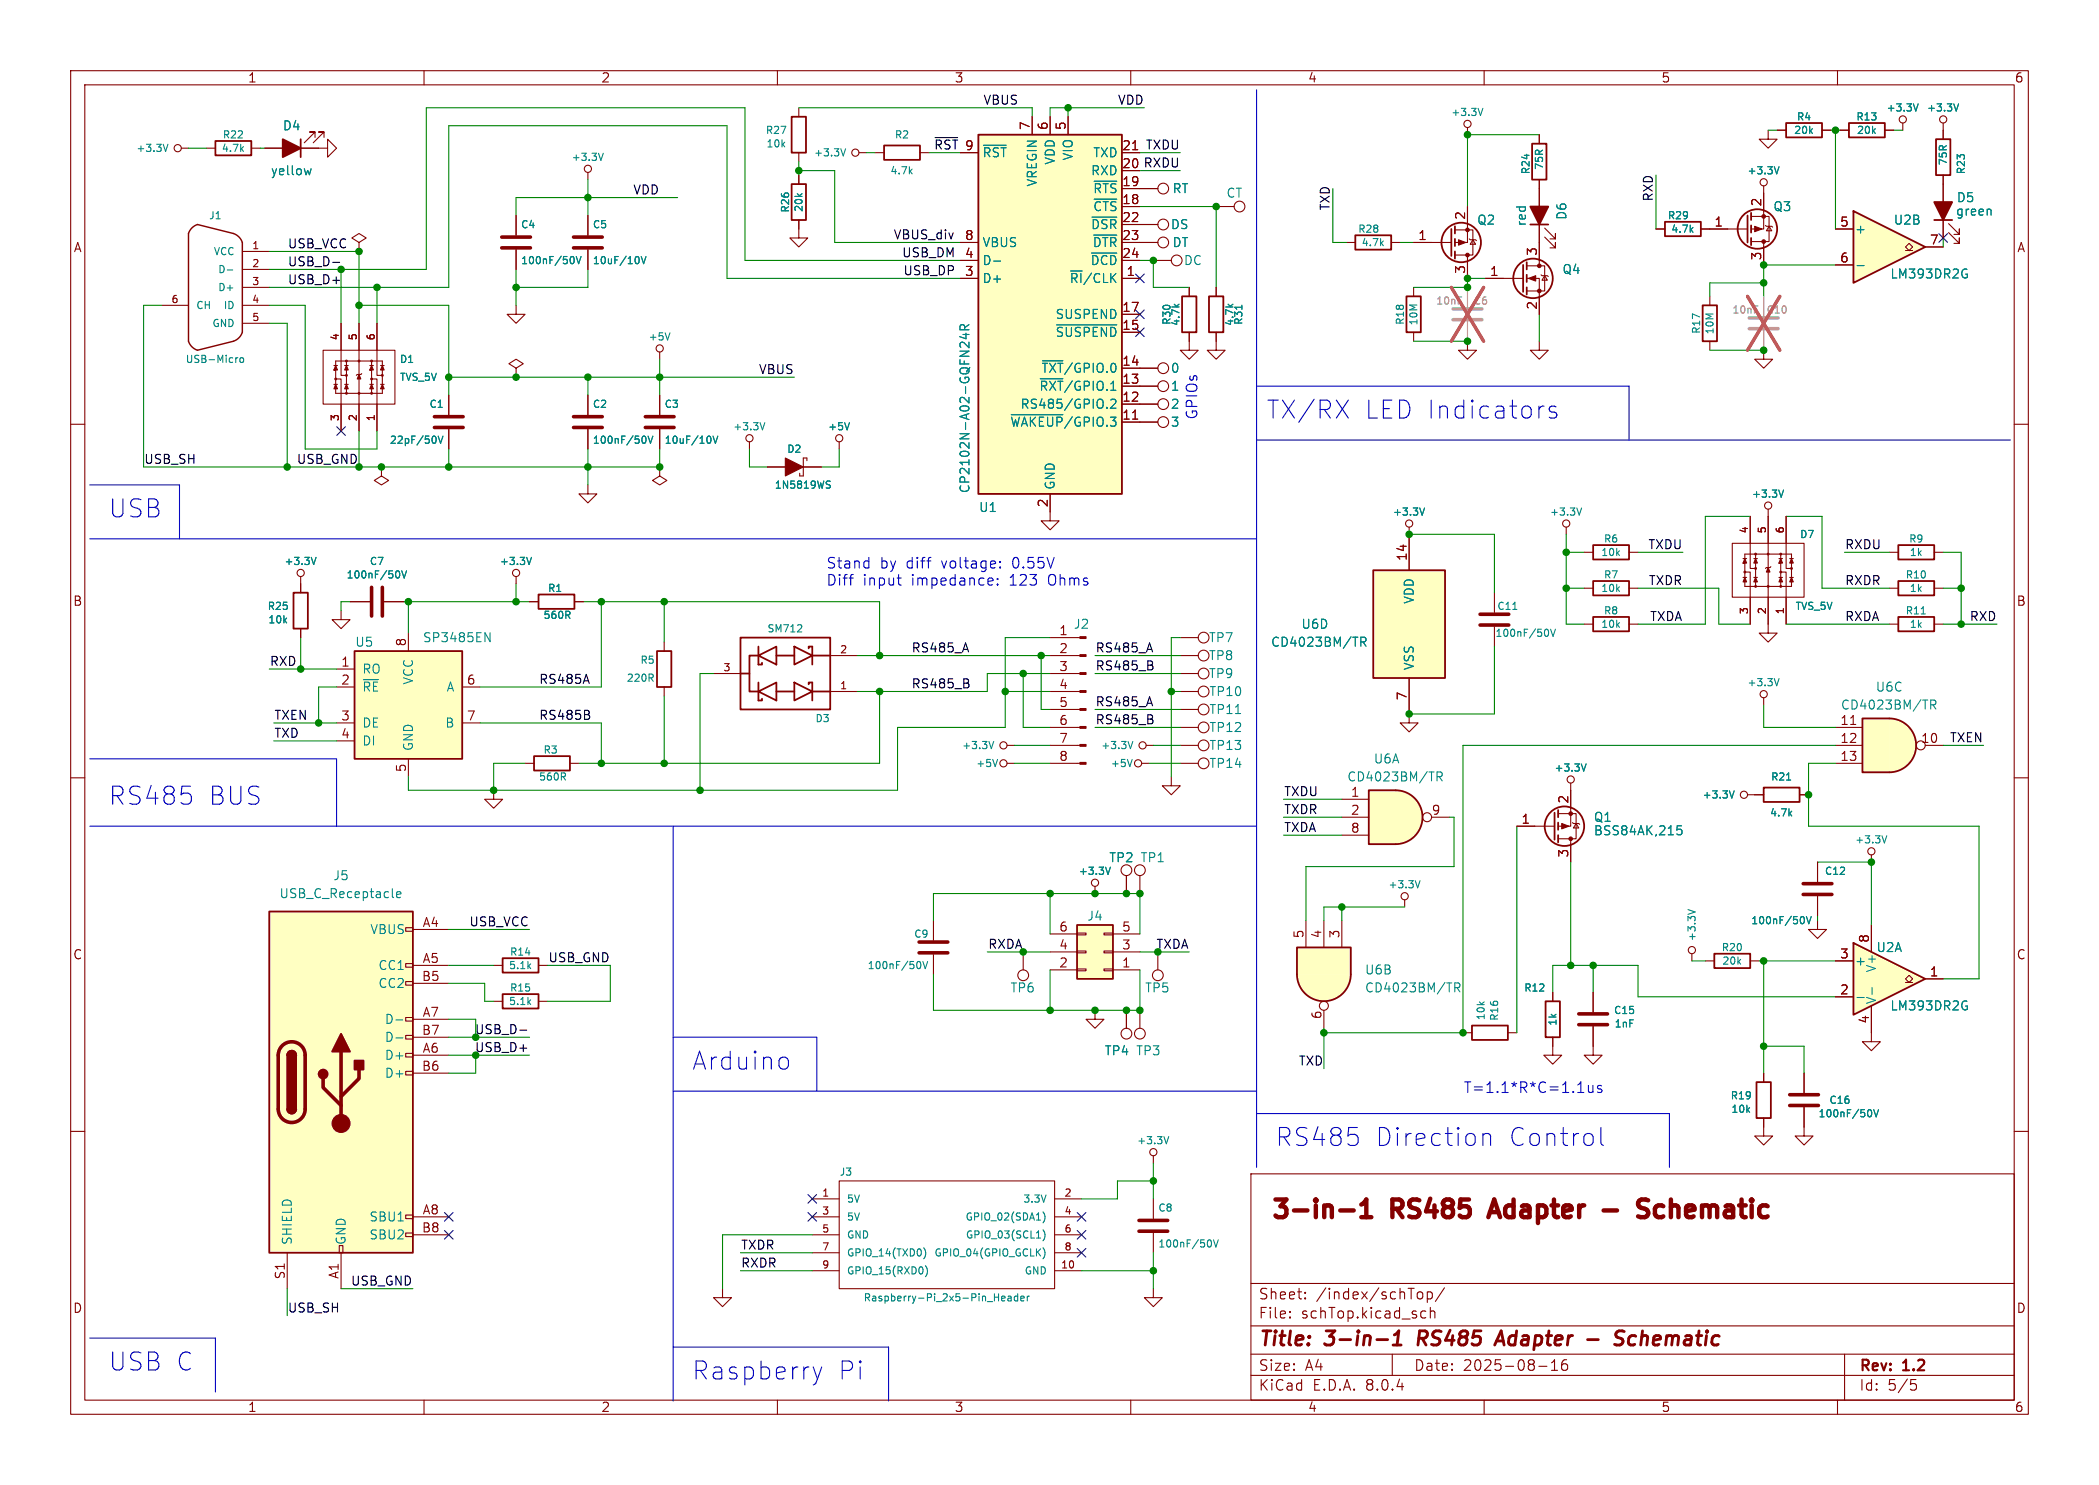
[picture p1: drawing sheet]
<svg xmlns="http://www.w3.org/2000/svg" width="297mm" height="210mm" viewBox="0 0 297 210" stroke-linecap="round" stroke-linejoin="round" font-family="sans-serif">
<defs><g id="words">
<g font-size="3.5" fill="#0000c2">
<text x="179.1" y="59.4">TX/RX</text>
<text x="192.9" y="59.4">LED Indicators</text>
<text x="15.2" y="73.4">USB</text>
<text x="15.2" y="114.1">RS485</text>
<text x="29.3" y="114.1">BUS</text>
<text x="97.8" y="151.5">Arduino</text>
<text x="180.3" y="162.3">RS485</text>
<text x="194.4" y="162.3">Direction</text>
<text x="213.3" y="162.3">Control</text>
<text x="15.2" y="194.1">USB C</text>
<text x="97.8" y="195.3">Raspberry</text>
<text x="118.4" y="195.3">Pi</text>
</g>
<g font-size="3.5" fill="#840000">
<text x="179.7" y="172.5">3-in-1</text>
<text x="197.4" y="172.5">RS485</text>
<text x="212.7" y="172.5">Adapter</text>
<text x="236.4" y="172.5">Schematic</text>
</g>
<g font-size="2.8" fill="#840000">
<text x="178" y="190.9">Title:</text>
<text x="187.7" y="190.9">3-in-1</text>
<text x="201.5" y="190.9">RS485</text>
<text x="213.5" y="190.9">Adapter</text>
<text x="231.8" y="190.9">Schematic</text>
</g>
<g font-size="2.1" fill="#0000c2">
<text x="169.5" y="59.4" transform="rotate(-90 169.5 59.4)">GPIOs</text>
<text x="116.8" y="80.5">Stand</text>
<text x="116.8" y="82.9">Diff</text>
<text x="122.1" y="82.9">input</text>
<text x="124.5" y="80.5">by</text>
<text x="128.3" y="80.5">diff</text>
<text x="129" y="82.9">impedance:</text>
<text x="133.4" y="80.5">voltage:</text>
<text x="143" y="82.9">123</text>
<text x="143.5" y="80.5">0.55V</text>
<text x="148.6" y="82.9">Ohms</text>
<text x="207" y="154.7">T=1.1*R*C=1.1us</text>
</g>
<g font-size="2.1" fill="#840000">
<text x="178" y="184">Sheet:</text>
<text x="186.2" y="184">/index/schTop/</text>
<text x="178" y="186.7">File:</text>
<text x="184.1" y="186.7">schTop.kicad_sch</text>
<text x="178" y="196.9">KiCad</text>
<text x="178" y="194.1">Size:</text>
<text x="184.7" y="194.1">A4</text>
<text x="185.7" y="196.9">E.D.A.</text>
<text x="193.3" y="196.9">8.0.4</text>
<text x="200" y="194.1">Date:</text>
<text x="207" y="194.1">2025-08-16</text>
<text x="263" y="194.3">Rev:</text>
<text x="263" y="196.9">Id:</text>
<text x="267.1" y="196.9">5/5</text>
<text x="269.4" y="194.3">1.2</text>
</g>
<g font-size="1.8" fill="#840000">
<text x="35" y="11.9">1</text>
<text x="85" y="11.9">2</text>
<text x="135" y="11.9">3</text>
<text x="185" y="11.9">4</text>
<text x="235" y="11.9">5</text>
<text x="285" y="11.9">6</text>
<text x="136.5" y="21.3">9</text>
<text x="145.8" y="18.5" transform="rotate(-90 145.8 18.5)">7</text>
<text x="148.3" y="18.5" transform="rotate(-90 148.3 18.5)">6</text>
<text x="150.9" y="18.5" transform="rotate(-90 150.9 18.5)">5</text>
<text x="158.7" y="23.9">20 RXDU</text>
<text x="158.7" y="21.3">21</text>
<text x="158.7" y="23.9">20</text>
<text x="158.7" y="29">18</text>
<text x="158.7" y="26.4">19</text>
<text x="249.3" y="29.3" transform="rotate(-90 249.3 29.3)">2</text>
<text x="10.3" y="35.9">A</text>
<text x="136.5" y="34">8</text>
<text x="158.7" y="31.5">22</text>
<text x="158.7" y="34">23</text>
<text x="200.6" y="34">1</text>
<text x="207.4" y="31.2" transform="rotate(-90 207.4 31.2)">2</text>
<text x="242.5" y="32.1">1</text>
<text x="260.3" y="32.1">5</text>
<text x="273" y="34.7">7</text>
<text x="285.3" y="35.9">A</text>
<text x="136.5" y="39.1">3</text>
<text x="136.5" y="36.6">4</text>
<text x="158.7" y="36.6">24</text>
<text x="159.3" y="39.1">1</text>
<text x="207.4" y="38.8" transform="rotate(-90 207.4 38.8)">3</text>
<text x="210.7" y="39.1">1</text>
<text x="217.6" y="36.3" transform="rotate(-90 217.6 36.3)">3</text>
<text x="249.3" y="36.9" transform="rotate(-90 249.3 36.9)">3</text>
<text x="260.3" y="37.2">6</text>
<text x="158.7" y="46.7">15</text>
<text x="158.7" y="44.2">17</text>
<text x="217.6" y="43.9" transform="rotate(-90 217.6 43.9)">2</text>
<text x="158.7" y="51.8">14</text>
<text x="158.7" y="59.4">11</text>
<text x="158.7" y="56.9">12</text>
<text x="158.7" y="54.4">13</text>
<text x="148.3" y="71.8" transform="rotate(-90 148.3 71.8)">2</text>
<text x="199.1" y="79.4" transform="rotate(-90 199.1 79.4)">14</text>
<text x="10.3" y="85.9">B</text>
<text x="149.8" y="89.9">1</text>
<text x="285.3" y="85.9">B</text>
<text x="48.2" y="94.4">1</text>
<text x="57.5" y="91.5" transform="rotate(-90 57.5 91.5)">8</text>
<text x="149.8" y="92.5">2</text>
<text x="149.8" y="95">3</text>
<text x="48.2" y="96.9">2</text>
<text x="48.2" y="102">3</text>
<text x="66" y="96.9">6</text>
<text x="66" y="102">7</text>
<text x="149.8" y="97.5">4</text>
<text x="149.8" y="100.1">5</text>
<text x="199.1" y="99.1" transform="rotate(-90 199.1 99.1)">7</text>
<text x="48.2" y="104.5">4</text>
<text x="149.8" y="102.6">6</text>
<text x="149.8" y="105.2">7</text>
<text x="149.8" y="107.7">8</text>
<text x="260.3" y="102.6">11</text>
<text x="260.3" y="105.2">12</text>
<text x="260.3" y="107.7">13</text>
<text x="271.7" y="105.2">10</text>
<text x="57.5" y="109.3" transform="rotate(-90 57.5 109.3)">5</text>
<text x="191.1" y="112.8">1</text>
<text x="222" y="113.7" transform="rotate(-90 222 113.7)">2</text>
<text x="191.1" y="115.3">2</text>
<text x="191.1" y="117.9">8</text>
<text x="202.5" y="115.3">9</text>
<text x="215.2" y="116.6">1</text>
<text x="222" y="121.4" transform="rotate(-90 222 121.4)">3</text>
<text x="59.7" y="131.2">A4</text>
<text x="149.8" y="131.8">6</text>
<text x="158.7" y="131.8">5</text>
<text x="10.3" y="135.9">C</text>
<text x="59.7" y="136.3">A5</text>
<text x="149.8" y="136.9">2</text>
<text x="149.8" y="134.4">4</text>
<text x="158.7" y="136.9">1</text>
<text x="158.7" y="134.4">3</text>
<text x="184.5" y="132.8" transform="rotate(-90 184.5 132.8)">5</text>
<text x="187.1" y="132.8" transform="rotate(-90 187.1 132.8)">4</text>
<text x="189.6" y="132.8" transform="rotate(-90 189.6 132.8)">3</text>
<text x="260.3" y="135.6">3</text>
<text x="264.5" y="133.4" transform="rotate(-90 264.5 133.4)">8</text>
<text x="285.3" y="135.9">C</text>
<text x="59.6" y="138.8">B5</text>
<text x="59.7" y="143.9">A7</text>
<text x="260.3" y="140.7">2</text>
<text x="273" y="138.2">1</text>
<text x="59.6" y="146.4">B7</text>
<text x="59.7" y="149">A6</text>
<text x="187.1" y="144.2" transform="rotate(-90 187.1 144.2)">6</text>
<text x="264.5" y="144.9" transform="rotate(-90 264.5 144.9)">4</text>
<text x="59.6" y="151.5">B6</text>
<text x="59.7" y="171.8">A8</text>
<text x="59.6" y="174.4">B8</text>
<text x="10.3" y="185.9">D</text>
<text x="40.4" y="181" transform="rotate(-90 40.4 181)">S1</text>
<text x="48" y="181" transform="rotate(-90 48 181)">A1</text>
<text x="285.3" y="185.9">D</text>
<text x="35" y="199.9">1</text>
<text x="85" y="199.9">2</text>
<text x="135" y="199.9">3</text>
<text x="185" y="199.9">4</text>
<text x="235" y="199.9">5</text>
<text x="285" y="199.9">6</text>
</g>
<g font-size="1.8">
<text x="139.1" y="14.9">VBUS</text>
<text x="158.1" y="14.9">VDD</text>
<text x="132.1" y="21.2">~{RST}</text>
<text x="162" y="21.2">TXDU</text>
<text x="89.5" y="27.6">VDD</text>
<text x="188.2" y="29.8" transform="rotate(-90 188.2 29.8)">TXD</text>
<text x="234" y="28.6" transform="rotate(-90 234 28.6)">RXD</text>
<text x="40.6" y="35.2">USB_VCC</text>
<text x="126.4" y="33.9">VBUS_div</text>
<text x="40.6" y="37.8">USB_D-</text>
<text x="40.6" y="40.3">USB_D+</text>
<text x="127.6" y="36.5">USB_DM</text>
<text x="127.7" y="39">USB_DP</text>
<text x="107.3" y="53">VBUS</text>
<text x="20.3" y="65.7">USB_SH</text>
<text x="41.9" y="65.7">USB_GND</text>
<text x="233.1" y="77.8">TXDU</text>
<text x="261" y="77.8">RXDU</text>
<text x="233.2" y="82.8">TXDR</text>
<text x="261" y="82.8">RXDR</text>
<text x="233.4" y="87.9">TXDA</text>
<text x="261" y="87.9">RXDA</text>
<text x="278.6" y="87.9">RXD</text>
<text x="38.1" y="94.3">RXD</text>
<text x="128.9" y="92.4">RS485_A</text>
<text x="154.9" y="92.4">RS485_A</text>
<text x="154.9" y="94.9">RS485_B</text>
<text x="38.7" y="101.9">TXEN</text>
<text x="76.2" y="96.8">RS485A</text>
<text x="76.2" y="101.9">RS485B</text>
<text x="128.9" y="97.4">RS485_B</text>
<text x="154.9" y="100">RS485_A</text>
<text x="38.7" y="104.4">TXD</text>
<text x="154.9" y="102.5">RS485_B</text>
<text x="275.8" y="105.1">TXEN</text>
<text x="181.6" y="112.7">TXDU</text>
<text x="181.6" y="115.2">TXDR</text>
<text x="181.6" y="117.8">TXDA</text>
<text x="66.3" y="131.1">USB_VCC</text>
<text x="77.5" y="136.2">USB_GND</text>
<text x="139.7" y="134.3">RXDA</text>
<text x="163.5" y="134.3">TXDA</text>
<text x="183.7" y="150.8">TXD</text>
<text x="104.8" y="179.4">RXDR</text>
<text x="104.8" y="176.8">TXDR</text>
<text x="40.6" y="185.7">USB_SH</text>
<text x="49.6" y="181.9">USB_GND</text>
</g>
<g font-size="1.8" fill="#008484">
<text x="39.9" y="18.6">D4</text>
<text x="138.9" y="22.5">~{RST}</text>
<text x="149.5" y="23.4" transform="rotate(-90 149.5 23.4)">VDD</text>
<text x="152" y="22.8" transform="rotate(-90 152 22.8)">VIO</text>
<text x="154.6" y="22.5">TXD</text>
<text x="38.2" y="25">yellow</text>
<text x="146.9" y="26.5" transform="rotate(-90 146.9 26.5)">VREGIN</text>
<text x="154.3" y="25">RXD</text>
<text x="154.6" y="27.5">~{RTS}</text>
<text x="165.8" y="27.5">RT</text>
<text x="173.4" y="28.2">CT</text>
<text x="276.8" y="28.8">D5</text>
<text x="138.9" y="35.2">VBUS</text>
<text x="154.3" y="32.6">~{DSR}</text>
<text x="154.5" y="35.2">~{DTR}</text>
<text x="154.6" y="30.1">~{CTS}</text>
<text x="165.6" y="32.6">DS</text>
<text x="165.8" y="35.2">DT</text>
<text x="208.9" y="32">Q2</text>
<text x="216.1" y="32.1" transform="rotate(-90 216.1 32.1)">red</text>
<text x="221.8" y="31.2" transform="rotate(-90 221.8 31.2)">D6</text>
<text x="250.8" y="30.1">Q3</text>
<text x="262.4" y="33.2">+</text>
<text x="267.9" y="32">U2B</text>
<text x="276.7" y="30.7">green</text>
<text x="138.9" y="40.2">D+</text>
<text x="138.9" y="37.7">D-</text>
<text x="151.3" y="40.2">~{RI}/CLK</text>
<text x="154.2" y="37.7">~{DCD}</text>
<text x="167.4" y="37.7">DC</text>
<text x="221" y="39">Q4</text>
<text x="267.4" y="39.6">LM393DR2G</text>
<text x="149.3" y="47.9">~{SUSPEND}</text>
<text x="149.3" y="45.3">SUSPEND</text>
<text x="147.3" y="52.9">~{TXT}/GPIO.0</text>
<text x="165.6" y="52.9">0</text>
<text x="144.3" y="58">RS485/GPIO.2</text>
<text x="147" y="55.5">~{RXT}/GPIO.1</text>
<text x="165.6" y="55.5">1</text>
<text x="165.6" y="58">2</text>
<text x="142.9" y="60.6">~{WAKEUP}/GPIO.3</text>
<text x="165.6" y="60.6">3</text>
<text x="137.4" y="69.8" transform="rotate(-90 137.4 69.8)">CP2102N-A02-GQFN24R</text>
<text x="149.5" y="69.3" transform="rotate(-90 149.5 69.3)">GND</text>
<text x="138.4" y="72.6">U1</text>
<text x="151.8" y="89.1">J2</text>
<text x="184" y="89.1">U6D</text>
<text x="200.3" y="85.5" transform="rotate(-90 200.3 85.5)">VDD</text>
<text x="50.2" y="91.7">U5</text>
<text x="51.2" y="95.5">RO</text>
<text x="59.8" y="91">SP3485EN</text>
<text x="171" y="93.6">TP8</text>
<text x="171" y="91">TP7</text>
<text x="179.8" y="91.7">CD4023BM/TR</text>
<text x="200.3" y="94.9" transform="rotate(-90 200.3 94.9)">VSS</text>
<text x="51.2" y="98">~{RE}</text>
<text x="58.6" y="96.9" transform="rotate(-90 58.6 96.9)">VCC</text>
<text x="63.1" y="98">A</text>
<text x="171" y="96.1">TP9</text>
<text x="171" y="98.7">TP10</text>
<text x="171" y="101.2">TP11</text>
<text x="260.4" y="100.6">CD4023BM/TR</text>
<text x="265.3" y="98">U6C</text>
<text x="51.2" y="103.1">DE</text>
<text x="51.2" y="105.6">DI</text>
<text x="58.6" y="106.3" transform="rotate(-90 58.6 106.3)">GND</text>
<text x="62.9" y="103.1">B</text>
<text x="171" y="106.3">TP13</text>
<text x="171" y="103.7">TP12</text>
<text x="171" y="108.8">TP14</text>
<text x="190.5" y="110.7">CD4023BM/TR</text>
<text x="194.3" y="108.2">U6A</text>
<text x="225.4" y="118.3">BSS84AK,215</text>
<text x="225.4" y="116.4">Q1</text>
<text x="47.1" y="124.7">J5</text>
<text x="156.9" y="122.1">TP2 TP1</text>
<text x="156.9" y="122.1">TP2</text>
<text x="39.4" y="127.2">USB_C_Receptacle</text>
<text x="153.7" y="130.4">J4</text>
<text x="52.3" y="132.3">VBUS</text>
<text x="53.5" y="137.4">CC1</text>
<text x="262.4" y="136.8">+</text>
<text x="265.4" y="134.8">U2A</text>
<text x="265.7" y="137.6" transform="rotate(-90 265.7 137.6)">V+</text>
<text x="53.5" y="139.9">CC2</text>
<text x="142.9" y="140.6">TP6</text>
<text x="161.9" y="140.6">TP5</text>
<text x="193" y="140.6">CD4023BM/TR</text>
<text x="193" y="138">U6B</text>
<text x="265.7" y="142.1" transform="rotate(-90 265.7 142.1)">V-</text>
<text x="267.4" y="143.1">LM393DR2G</text>
<text x="54.4" y="145">D-</text>
<text x="54.4" y="147.5">D-</text>
<text x="156.2" y="149.5">TP4 TP3</text>
<text x="156.2" y="149.5">TP4</text>
<text x="54.4" y="150.1">D+</text>
<text x="54.4" y="152.6">D+</text>
<text x="52.2" y="172.9">SBU1</text>
<text x="41.5" y="176.1" transform="rotate(-90 41.5 176.1)">SHIELD</text>
<text x="49.1" y="176.1" transform="rotate(-90 49.1 176.1)">GND</text>
<text x="52.2" y="175.5">SBU2</text>
</g>
<g font-size="1.8" fill="#008400">
<text x="67.1" y="148.9">USB_D+</text>
<text x="67.1" y="146.3">USB_D-</text>
</g>
<g font-size="1.4" fill="#008484">
<text x="205.2" y="16.6">+3.3V</text>
<text x="254.2" y="17.2">R4</text>
<text x="262.6" y="17.2">R13</text>
<text x="266.8" y="16">+3.3V</text>
<text x="272.6" y="16">+3.3V</text>
<text x="19.2" y="21.7">+3.3V</text>
<text x="31.3" y="21.7">4.7k</text>
<text x="31.4" y="19.8">R22</text>
<text x="80.8" y="23">+3.3V</text>
<text x="108.3" y="19.2">R27</text>
<text x="108.3" y="21.1">10k</text>
<text x="115.1" y="22.3">+3.3V</text>
<text x="126.5" y="19.8">R2</text>
<text x="253.8" y="19.2">20k</text>
<text x="262.7" y="19.2">20k</text>
<text x="275.7" y="23.5" transform="rotate(-90 275.7 23.5)">75R</text>
<text x="125.9" y="24.9">4.7k</text>
<text x="216.6" y="24.8" transform="rotate(-90 216.6 24.8)">R24</text>
<text x="218.5" y="24.1" transform="rotate(-90 218.5 24.1)">75R</text>
<text x="247.2" y="24.9">+3.3V</text>
<text x="278.2" y="24.8" transform="rotate(-90 278.2 24.8)">R23</text>
<text x="29.5" y="31.2">J1</text>
<text x="73.6" y="32.5">C4</text>
<text x="83.8" y="32.5">C5</text>
<text x="111.9" y="30.2" transform="rotate(-90 111.9 30.2)">R26</text>
<text x="113.8" y="30.1" transform="rotate(-90 113.8 30.1)">20k</text>
<text x="192.1" y="33.1">R28</text>
<text x="192.6" y="35">4.7k</text>
<text x="235.9" y="31.2">R29</text>
<text x="236.4" y="33.1">4.7k</text>
<text x="30.1" y="36.3">VCC</text>
<text x="30.7" y="38.8">D-</text>
<text x="30.7" y="41.4">D+</text>
<text x="73.6" y="37.6">100nF/50V</text>
<text x="83.8" y="37.6">10uF/10V</text>
<text x="27.7" y="43.9">CH</text>
<text x="29.9" y="46.5">GND</text>
<text x="31.5" y="43.9">ID</text>
<text x="165.8" y="46.1" transform="rotate(-90 165.8 46.1)">R30</text>
<text x="167.1" y="46.2" transform="rotate(-90 167.1 46.2)">4.7k</text>
<text x="174.7" y="46.2" transform="rotate(-90 174.7 46.2)">4.7k</text>
<text x="176" y="46.1" transform="rotate(-90 176 46.1)">R31</text>
<text x="198.9" y="46.1" transform="rotate(-90 198.9 46.1)">R18</text>
<text x="200.8" y="46.1" transform="rotate(-90 200.8 46.1)">10M</text>
<text x="240.8" y="47.3" transform="rotate(-90 240.8 47.3)">R17</text>
<text x="242.7" y="47.4" transform="rotate(-90 242.7 47.4)">10M</text>
<text x="26.2" y="51.5">USB-Micro</text>
<text x="56.5" y="51.5">D1</text>
<text x="91.7" y="48.4">+5V</text>
<text x="56.5" y="54.1">TVS_5V</text>
<text x="60.7" y="57.9">C1</text>
<text x="83.8" y="57.9">C2</text>
<text x="93.9" y="57.9">C3</text>
<text x="55.1" y="63">22pF/50V</text>
<text x="83.8" y="63">100nF/50V</text>
<text x="93.9" y="63">10uF/10V</text>
<text x="103.6" y="61.1">+3.3V</text>
<text x="111.3" y="64.2">D2</text>
<text x="117.1" y="61.1">+5V</text>
<text x="109.5" y="69.3">1N5819WS</text>
<text x="247.8" y="70.6">+3.3V</text>
<text x="197" y="73.1">+3.3V</text>
<text x="219.2" y="73.1">+3.3V</text>
<text x="226.8" y="76.9">R6</text>
<text x="254.6" y="76.3">D7</text>
<text x="270" y="76.9">R9</text>
<text x="40.1" y="80.1">+3.3V</text>
<text x="48.9" y="82">100nF/50V</text>
<text x="52.2" y="80.1">C7</text>
<text x="70.6" y="80.1">+3.3V</text>
<text x="77.4" y="83.9">R1</text>
<text x="226.5" y="83.9">10k</text>
<text x="226.5" y="78.8">10k</text>
<text x="226.8" y="82">R7</text>
<text x="269.5" y="82">R10</text>
<text x="270.1" y="78.8">1k</text>
<text x="270.1" y="83.9">1k</text>
<text x="37.8" y="86.5">R25</text>
<text x="37.9" y="88.4">10k</text>
<text x="76.8" y="87.7">560R</text>
<text x="108.5" y="89.6">SM712</text>
<text x="211.8" y="86.5">C11</text>
<text x="226.5" y="89">10k</text>
<text x="226.8" y="87.1">R8</text>
<text x="254" y="86.5">TVS_5V</text>
<text x="269.5" y="87.1">R11</text>
<text x="270.1" y="89">1k</text>
<text x="90.5" y="94.1">R5</text>
<text x="211.5" y="90.3">100nF/50V</text>
<text x="88.6" y="96.6">220R</text>
<text x="247.2" y="97.3">+3.3V</text>
<text x="76.8" y="106.8">R3</text>
<text x="115.3" y="102.3">D3</text>
<text x="136" y="106.1">+3.3V</text>
<text x="155.7" y="106.1">+3.3V</text>
<text x="76.2" y="110.6">560R</text>
<text x="138" y="108.7">+5V</text>
<text x="157.1" y="108.7">+5V</text>
<text x="219.8" y="109.3">+3.3V</text>
<text x="240.8" y="113.1">+3.3V</text>
<text x="250.5" y="110.6">R21</text>
<text x="250.3" y="115.7">4.7k</text>
<text x="262.4" y="119.5">+3.3V</text>
<text x="152.5" y="123.9">+3.3V</text>
<text x="196.4" y="125.8">+3.3V</text>
<text x="258.1" y="123.9">C12</text>
<text x="247.7" y="130.9">100nF/50V</text>
<text x="71.9" y="137.3">5.1k</text>
<text x="72.1" y="135.4">R14</text>
<text x="122.7" y="137.3">100nF/50V</text>
<text x="129.2" y="132.8">C9</text>
<text x="240.1" y="133.2" transform="rotate(-90 240.1 133.2)">+3.3V</text>
<text x="243.5" y="134.7">R20</text>
<text x="243.6" y="136.6">20k</text>
<text x="71.9" y="142.3">5.1k</text>
<text x="72.1" y="140.4">R15</text>
<text x="215.6" y="140.4">R12</text>
<text x="228.3" y="143.6">C15</text>
<text x="210.3" y="144.4" transform="rotate(-90 210.3 144.4)">10k</text>
<text x="212.2" y="144.5" transform="rotate(-90 212.2 144.5)">R16</text>
<text x="220.4" y="145.2" transform="rotate(-90 220.4 145.2)">1k</text>
<text x="228.4" y="145.5">1nF</text>
<text x="244.8" y="155.7">R19</text>
<text x="244.9" y="157.6">10k</text>
<text x="257.2" y="158.2">100nF/50V</text>
<text x="258.7" y="156.3">C16</text>
<text x="118.7" y="166.5">J3</text>
<text x="160.8" y="162">+3.3V</text>
<text x="119.8" y="170.3">5V</text>
<text x="119.8" y="172.8">5V</text>
<text x="136.5" y="172.8">GPIO_02(SDA1)</text>
<text x="144.7" y="170.3">3.3V</text>
<text x="163.8" y="171.6">C8</text>
<text x="119.8" y="175.4">GND</text>
<text x="119.8" y="177.9">GPIO_14(TXD0)</text>
<text x="132.1" y="177.9">GPIO_04(GPIO_GCLK)</text>
<text x="136.5" y="175.4">GPIO_03(SCL1)</text>
<text x="163.8" y="176.6">100nF/50V</text>
<text x="119.8" y="180.4">GPIO_15(RXD0)</text>
<text x="122.1" y="184.3">Raspberry-Pi_2x5-Pin_Header</text>
<text x="144.9" y="180.4">GND</text>
</g>
<g font-size="1.4" fill="#840000">
<text x="35.6" y="35.3">1</text>
<text x="35.6" y="37.8">2</text>
<text x="35.6" y="40.4">3</text>
<text x="24.2" y="42.9">6</text>
<text x="35.6" y="42.9">4</text>
<text x="35.6" y="45.5">5</text>
<text x="48" y="48.2" transform="rotate(-90 48 48.2)">4</text>
<text x="50.5" y="48.2" transform="rotate(-90 50.5 48.2)">5</text>
<text x="53.1" y="48.2" transform="rotate(-90 53.1 48.2)">6</text>
<text x="48" y="59.7" transform="rotate(-90 48 59.7)">3</text>
<text x="50.5" y="59.7" transform="rotate(-90 50.5 59.7)">2</text>
<text x="53.1" y="59.7" transform="rotate(-90 53.1 59.7)">1</text>
<text x="247.4" y="75.5" transform="rotate(-90 247.4 75.5)">4</text>
<text x="249.9" y="75.5" transform="rotate(-90 249.9 75.5)">5</text>
<text x="252.5" y="75.5" transform="rotate(-90 252.5 75.5)">6</text>
<text x="247.4" y="87" transform="rotate(-90 247.4 87)">3</text>
<text x="249.9" y="87" transform="rotate(-90 249.9 87)">2</text>
<text x="252.5" y="87" transform="rotate(-90 252.5 87)">1</text>
<text x="102.3" y="95">3</text>
<text x="118.8" y="92.5">2</text>
<text x="118.8" y="97.5">1</text>
<text x="116.2" y="169.3">1</text>
<text x="116.2" y="171.8">3</text>
<text x="150.5" y="169.3">2</text>
<text x="150.5" y="171.8">4</text>
<text x="116.2" y="174.4">5</text>
<text x="116.2" y="176.9">7</text>
<text x="116.2" y="179.5">9</text>
<text x="150" y="179.5">10</text>
<text x="150.5" y="174.4">6</text>
<text x="150.5" y="176.9">8</text>
</g>
<g font-size="1.4" fill="#a1a1a1">
<text x="203.1" y="43.3">10nF</text>
<text x="208.4" y="43.3">C6</text>
<text x="245" y="44.6">10nF</text>
<text x="249.9" y="44.6">C10</text>
</g>
</g></defs>
<g fill="none" stroke="#840000" stroke-width=".15">
<path d="M10 10h277v190h-277zM12 12h273v186h-273zM60 10v2M110 10v2M160 10v2M210 10v2M260 10v2M10 60h2M285 60h2M245.1 76.8h10.2v7.7h-10.2zM246.6 79h.5M246.9 79.6h-.3h.3v2.1"/>
<path d="M246.9 79.1v-.7h6.6v.7M247.6 73v7.4h.8M248.2 79h.5M248.4 78.4v.7M248.4 79.6v2.1M250.2 73v15.3M251.7 79h.5M252 79.6h-.3h.3v2.1M252 78.4v.7M252.7 73v7.4h.8M253.2 79h.5M253.5 79.6v2.1"/>
<path d="M246.6 81.7h.5M246.9 80.9h.7v7.4M246.9 82.2v.7h6.6v-.7M248.2 81.7h.5M248.4 82.2v.7M250.6 80.1l-.2 .2h-.5l-.1 .1M251.7 81.7h.5M252 80.9h.7v7.4M252 82.2v.7M253.2 81.7h.5M10 110h2M69.8 111.8v1.2h1.3l-1.3 1.3-1.2-1.3h1.2"/>
<path d="M74.3 108h1.3M80.6 108h1.3M142.5 105.4h1M142.5 108h1M285 110h2M69.8 136.5h1.3M76.2 136.5h1.3M10 160h2M69.8 141.6h1.3M76.2 141.6h1.3M285 160h2M177 166h108v32h-108z"/>
<path d="M60 198v2M110 198v2M160 198v2M177 194.5h108M177 191.5h108M177 187.5h108M177 181.5h108M182.5 186.3h.1l-.1 .1M182.5 186.3v.1M182.5 185.5v.1M182.5 185.5h.1l-.1 .1M184.7 183.6v.1"/>
<path d="M184.7 183.6h-.1l.1 .1M184.7 182.8v.1M184.7 182.8h-.1l.1 .1M197 191.5v3M200.5 183a.41 .41 0 0 1 .4-.3 .41 .41 0 0 1 .4 .3v.4a.41 .41 0 0 1-.4 .3 .41 .41 0 0 1-.4-.3M201.3 185.4l.4 .1M201.7 186.3l-.4 .1M202 182.8l.4-.1 .3 .3v.4l-.2 .2-.1 .1-.4-.1M202 182.7v1.5M202.4 185.5a.37 .37 0 0 1 .6 .1v.8M202.4 184.9v1.5M204.4 182.1l-1.3 2"/>
<path d="M210 198v2M217.7 193.2h1.2M219.5 193.8h.9M219.5 192.7l.5-.4v1.5M221.2 192.4a1.17 1.17 0 0 0-.1 1.3l.1 .1 .5-.1 .1-.2v-.3l-.3-.3h-.3l-.2 .3M260 198v2M261 191.5v6.5M270.4 195.1h.7M270.5 195.7h.4l.3 .3v.3l-.2 .2-.5 .1"/>
<circle cx="248.4" cy="78.4" r=".13"/>
<circle cx="250.2" cy="78.4" r=".13"/>
<circle cx="252" cy="78.4" r=".13"/>
<circle cx="246.9" cy="80.9" r=".13"/>
<circle cx="248.4" cy="82.9" r=".13"/>
<circle cx="248.4" cy="80.4" r=".13"/>
<circle cx="250.2" cy="82.9" r=".13"/>
<circle cx="252" cy="80.9" r=".13"/>
<circle cx="252" cy="82.9" r=".13"/>
<circle cx="253.5" cy="80.4" r=".13"/>
<circle cx="142" cy="105.4" r=".51"/>
<circle cx="142" cy="108" r=".51"/>
</g>
<path d="M194.8 189.4h1.5M197.1 190.2h1.2M197.3 188.8l.6-.6-.2 2M200.9 188.2l-.3 2M211.5 190.2l.9-2 .4 2M211.8 189.6h.9M224.6 189.4h1.6M229.8 188.3a.85 .85 0 0 0-1 .1 .45 .45 0 0 0 .2 .8l.3 .1a.49 .49 0 0 1 .4 .5 .49 .49 0 0 1-.5 .4l-.7-.1M231.3 188.9a.66 .66 0 0 0-.8 .4l-.1 .5 .1 .2 .2 .2h.4" fill="none" stroke="#840000" stroke-width=".4"/>
<g fill="#840000" stroke="#840000" stroke-width=".15">
<path d="M246.9 81.7l.2 .6h-.5z"/>
<path d="M248.4 81.7l.3 .6h-.5z"/>
<path d="M252 81.7l.2 .6h-.5z"/>
<path d="M253.5 81.7l.2 .6h-.5z"/>
<path d="M250.2 80.3l.2 .6h-.5z"/>
<path d="M246.9 79l.2 .6h-.5z"/>
<path d="M248.4 79l.3 .6h-.5z"/>
<path d="M252 79l.2 .6h-.5z"/>
<path d="M253.5 79l.2 .6h-.5z"/>
</g>
<path d="M75.6 106.9h5v2.1h-5zM71.1 135.5h5.1v2h-5.1zM71.1 140.6h5.1v2h-5.1z" fill="none" stroke="#840000" stroke-width=".25"/>
<path d="M79.7 109.8l.3 .5M80 109.4v.3M139.9 104.9l.4 1 .3-1M141.2 107.4l-.4 1M74.8 136.6l.3 .4M75.1 136.3l-.4 .4M74.8 141.7l.3 .4M75.1 141.4l-.4 .4" fill="none" stroke="#008484" stroke-width=".15"/>
<path d="M38.1 128.9h20.3v48.3h-20.3z" fill="#ffffc2"/>
<g fill="none" stroke="#840000" stroke-width=".15">
<path d="M83.2 68.6v1.3h-1.3l1.3 1.2 1.3-1.2h-1.3M42.5 81.5v1.1M48.3 86.4v1.2h1.2l-1.2 1.3-1.3-1.3h1.3M49.5 85.1h2.8M54.4 85.1h2.7M73 81.5v1.1M74.9 85.1h1.3M81.3 85.1h1.2M94 90.8v1.3M94 97.2v1.2M101 95.3h3.8M117.5 97.8h3.8"/>
<path d="M117.5 92.7h3.8M161.5 108h1.1M162.2 105.4h1M57.4 138.8h1v.5h-1zM57.4 136.3h1v.5h-1zM57.4 131.2h1v.5h-1zM58.4 131.4h5.1M58.4 136.5h5.1M58.4 139.1h5.1M132.1 130.2v2.8M132.1 135v2.8M57.4 151.5h1v.5h-1z"/>
<path d="M57.4 149h1v.5h-1zM57.4 146.4h1v.5h-1zM57.4 143.9h1v.5h-1zM58.4 149.2h5.1M58.4 144.1h5.1M58.4 151.8h5.1M58.4 146.7h5.1M154.9 142.9v1.2h1.3l-1.3 1.3-1.2-1.3h1.2M159.4 142.9v2.5M40.6 177.2v5M48 176.1h.5v1.1h-.5zM48.3 177.2v5"/>
<path d="M57.4 174.4h1v.5h-1zM57.4 171.8h1v.5h-1zM58.4 172.1h5.1M58.4 174.6h5.1M114.9 172.1h3.8M114.9 174.6h3.8M114.9 169.5h3.8M114.9 179.7h3.8M114.9 177.2h3.8M118.7 167h30.5v15.2h-30.5zM149.2 172.1h3.8M149.2 174.6h3.8"/>
<path d="M149.2 169.5h3.8M149.2 179.7h3.8M149.2 177.2h3.8M102.2 182.2v1.3h-1.2l1.2 1.3 1.3-1.3h-1.3M163.2 182.2v1.3h-1.3l1.3 1.3 1.3-1.3h-1.3"/>
<circle cx="42.5" cy="81" r=".51"/>
<circle cx="73" cy="81" r=".51"/>
<circle cx="161" cy="108" r=".51"/>
<circle cx="161.7" cy="105.4" r=".51"/>
<circle cx="159.4" cy="146.2" r=".76"/>
</g>
<g fill="none" stroke="#840000" stroke-width=".25">
<path d="M76.2 84.1h5.1v2h-5.1zM93 92.1h2v5.1h-2zM104.8 90.2h12.7v10.1h-12.7zM104.8 95.3h1.2M107.3 91.4v2.6h.5v-.3M107.3 96.5v2.6h.5v-.3M107.3 92.7h-1.3v5.1h1.3M107.3 92.7l2.6-1.3v2.6zM107.3 97.8l2.6-1.3v2.6zM109.9 92.7h2.5M109.9 97.8h2.5M112.4 91.4l2.5 1.3-2.5 1.3z"/>
<path d="M112.4 96.5l2.5 1.3-2.5 1.3zM114.4 91.7v-.3h.5v2.6M114.4 96.8v-.3h.5v2.6M114.9 92.7h2.6M114.9 97.8h2.6M38.1 128.9h20.3v48.3h-20.3zM40.6 156.8a.64 .64 0 0 0 .7 .7 .64 .64 0 0 0 .6-.7M40.6 149.2a.64 .64 0 0 1 .7-.6 .64 .64 0 0 1 .6 .6"/>
</g>
<path d="M52.6 83.1v4M54.1 83.1v4M130 134.7h4.1M130 133.2h4.1M39.9 147.9a1.9 1.9 0 0 1 2.1-.4 1.9 1.9 0 0 1 1.2 1.7v7.6a1.91 1.91 0 0 1-1.9 1.9 1.91 1.91 0 0 1-1.9-1.9v-7.6a1.9 1.9 0 0 1 .5-1.3zM45.7 152.5v1.3l2.6 2.5M48.3 148.7v10.2M50.8 151.3v1.2l-2.5 2.6" fill="none" stroke="#840000" stroke-width=".51"/>
<g fill="#840000" stroke="#840000" stroke-width=".25">
<path d="M40.6 156.8h1.3a.64 .64 0 0 1-.6 .7 .64 .64 0 0 1-.7-.7z"/>
<path d="M40.6 149.2h1.3v7.6h-1.3z"/>
<path d="M40.8 148.8a.64 .64 0 0 1 .7-.2 .64 .64 0 0 1 .4 .6h-1.3z"/>
<path d="M48.3 146.2l1.2 2.5h-2.5z"/>
<path d="M50.2 150h1.2v1.3h-1.2z"/>
<circle cx="45.7" cy="151.9" r=".63"/>
</g>
<circle cx="48.3" cy="158.9" r="1.27" fill="#840000" stroke="#840000" stroke-width=".15"/>
<g fill="none" stroke="#008484" stroke-width=".15">
<path d="M44 78.8l.4 1 .3-1M74.5 78.8l.4 1 .3-1M56.3 80.7a.64 .64 0 0 1 0 1M56.8 80.7l.4 1 .3-1M80.3 87l.3 .5M80.6 86.5v.4M92.1 95.9l.3 .4M92.4 95.4v.4M113.4 88.4v.1v.3l-.6 .6h.6M159.6 104.9l.4 1 .3-1M160.2 107.4l-.3 1M56.1 126.5l.6-.1v-.2l-.4-.1-.2 .2 .1 .6h.5"/>
<path d="M130 136a.64 .64 0 0 1 0 1M130.6 136l.3 1 .4-1M56 144.2h1M56 146.8h1M130.7 176.5a1.16 1.16 0 0 1 0 1.5M130.9 179a1.16 1.16 0 0 1 0 1.6M147.6 171.4a1.16 1.16 0 0 1 0 1.5M147.6 173.9a1.16 1.16 0 0 1 0 1.6M147.6 176.5a1.16 1.16 0 0 1 0 1.5M141.8 183.9h.4M141.8 183.3h.3l.1 .2-.5 .1M142.6 183.3h.4l.1 .7"/>
<path d="M143.1 183.5l-.4 .1-.1 .1 .1 .3 .4-.1M144 183.3h-.3l-.2 .2 .1 .4h.4M144 183v1M144.4 183.6l.5-.1v-.2h-.3l-.2 .1 .1 .5h.4M145.4 183.3v.7M145.6 183.3l-.2 .2"/>
</g>
<path d="M50.2 92.1h15.2v15.2h-15.2z" fill="#ffffc2"/>
<g fill="none" stroke="#840000" stroke-width=".25">
<path d="M41.5 83.8h2.1v5.1h-2.1zM50.2 92.1h15.2v15.2h-15.2zM220 114.9v3.8M220.5 114.6v1M220.5 116.3v1M220.5 118.1v1"/>
<circle cx="221.4" cy="116.8" r="2.79"/>
</g>
<g fill="none" stroke="#840000" stroke-width=".15">
<path d="M42.5 82.6v1.2M42.5 88.9v1.3M47.6 94.6h2.6M47.6 97.2h2.6M57.8 89.5v2.6M65.4 97.2h2.5M148.6 97.8h4.2M148.6 95.3h4.2M148.6 92.7h4.2M148.6 90.2h4.2M47.6 102.2h2.6M47.6 104.8h2.6"/>
<path d="M57.8 107.3v2.6M65.4 102.2h2.5M148.6 108h4.2M148.6 105.4h4.2M148.6 102.9h4.2M148.6 100.3h4.2M214.6 116.8h5.4M220.5 115.1h2.5v3.5h-2.5M222.2 111.8v5h-1.7M222.2 118.6v3.3M222.5 116.3l.1 .2h.8l.1 .1M223 116.5l.4 .6h-.8z"/>
<path d="M198.8 127.3v1"/>
<circle cx="198.8" cy="126.7" r=".51"/>
</g>
<path d="M68.6 89.5l.7 1.2v-1.2M237.9 116.8h-.6v.6l.1-.1h.5l.1 .2-.1 .4-.1 .2h-.4l-.1-.2M200.3 124.5l.3 1.1 .3-1.1" fill="none" stroke="#008484" stroke-width=".15"/>
<g fill="#840000" stroke="#840000" stroke-width=".15">
<path d="M152.8 107.8h.9v.3h-.9z"/>
<path d="M152.8 105.3h.9v.2h-.9z"/>
<path d="M152.8 102.7h.9v.3h-.9z"/>
<path d="M152.8 100.2h.9v.3h-.9z"/>
<path d="M152.8 97.7h.9v.2h-.9z"/>
<path d="M152.8 95.1h.9v.3h-.9z"/>
<path d="M152.8 92.6h.9v.2h-.9z"/>
<path d="M152.8 90h.9v.3h-.9z"/>
<path d="M221 116.5l1 .3-1 .4z"/>
<circle cx="222.2" cy="115.1" r=".25"/>
<circle cx="222.2" cy="118.6" r=".25"/>
</g>
<path d="M183.5 137.8h7.6a3.8 3.8 0 0 1-3.8 3.8 3.8 3.8 0 0 1-3.8-3.8z" fill="#ffffc2" stroke="#ffffc2" stroke-width=".14"/>
<path d="M183.5 134h7.6v3.8h-7.6z" fill="#ffffc2"/>
<path d="M268.6 77.1h5.1v2h-5.1zM268.6 87.2h5.1v2.1h-5.1zM268.6 82.2h5.1v2h-5.1zM183.5 134h7.6v3.8a3.8 3.8 0 0 1-3.8 3.8 3.8 3.8 0 0 1-3.8-3.8zM208.3 145h5.1v2.1h-5.1zM218.7 141.6h2v5.1h-2z" fill="none" stroke="#840000" stroke-width=".25"/>
<g fill="none" stroke="#840000" stroke-width=".15">
<path d="M267.3 78.1h1.3M273.7 78.1h1.3M267.3 88.3h1.3M267.3 83.2h1.3M273.7 88.3h1.3M273.7 83.2h1.3M144.8 134.6v2.6M184.8 130.2v3.8M187.3 130.2v3.8M189.9 130.2v3.8M187.3 142.9v2.5M207 146.1h1.3"/>
<path d="M213.4 146.1h1.2M219.7 146.7v2.5h1.3l-1.3 1.3-1.3-1.3h1.3M219.7 140.3v1.3"/>
<circle cx="144.8" cy="137.9" r=".76"/>
<circle cx="187.3" cy="142.2" r=".63"/>
</g>
<path d="M271.8 86.8h.6M205.9 139.7l.6-.1 .1-.2-.1-.3-.2-.1h-.4v1.3M206.2 139.7l.4 .6" fill="none" stroke="#008484" stroke-width=".15"/>
<path d="M267.3 101.6a3.8 3.8 0 0 1 3.8 3.8 3.8 3.8 0 0 1-3.8 3.8z" fill="#ffffc2" stroke="#ffffc2" stroke-width=".14"/>
<path d="M263.5 101.6h3.8v7.6h-3.8z" fill="#ffffc2"/>
<path d="M263.5 101.6h3.8a3.8 3.8 0 0 1 3.8 3.8 3.8 3.8 0 0 1-3.8 3.8h-3.8zM248.5 153h2.1v5.1h-2.1z" fill="none" stroke="#840000" stroke-width=".25"/>
<g fill="none" stroke="#840000" stroke-width=".15">
<path d="M259.7 105.4h3.8M259.7 102.9h3.8M259.7 108h3.8M261.9 102.5h.7M272.4 105.4h2.6M154.9 125.3v1.1M159.4 123.8v2.6M249.6 158.1v2.6h1.2l-1.2 1.2-1.3-1.2h1.3M249.6 151.8v1.2M255.3 151.8v2.8M255.3 156.6v2.8"/>
<circle cx="271.8" cy="105.4" r=".63"/>
<circle cx="154.9" cy="124.8" r=".51"/>
<circle cx="159.4" cy="123.1" r=".76"/>
</g>
<path d="M273.2 99.7l.6-.1 .1-.2v-.3l-.2-.1h-.5v1.3M273.5 99.7l.4 .6M156.4 122.6l.4 1.1 .3-1.1M264.6 156.9a.63 .63 0 0 1 0 1M265.1 156.9l.4 1 .3-1" fill="none" stroke="#008484" stroke-width=".15"/>
<path d="M253.2 156.3h4.1M253.2 154.8h4.1" fill="none" stroke="#840000" stroke-width=".51"/>
<path d="M152.4 130.8h5.1v7.6h-5.1z" fill="#ffffc2"/>
<g fill="none" stroke="#840000" stroke-width=".15">
<path d="M148.6 137.2h3.8M148.6 134.6h3.8M148.6 132.1h3.8M152.4 132h1.3v.2h-1.3zM152.4 134.5h1.3v.2h-1.3zM152.4 137h1.3v.3h-1.3zM156.2 132h1.3v.2h-1.3zM156.2 134.5h1.3v.2h-1.3zM156.2 137h1.3v.3h-1.3zM157.5 137.2h3.8M157.5 134.6h3.8M157.5 132.1h3.8"/>
<path d="M239.4 134.9v1M257.2 130.2v1.2h-1.3l1.3 1.3 1.2-1.3h-1.2M257.2 121.9v2.8M257.2 126.7v2.8M255.3 159.4v1.3h1.2l-1.2 1.2-1.3-1.2h1.3M264.8 146.1v1.2h1.3l-1.3 1.3-1.3-1.3h1.3"/>
<circle cx="239.4" cy="134.4" r=".51"/>
</g>
<path d="M152.4 130.8h5.1v7.6h-5.1z" fill="none" stroke="#840000" stroke-width=".25"/>
<path d="M255.1 126.5h4.1M255.1 125h4.1" fill="none" stroke="#840000" stroke-width=".51"/>
<path d="M238.8 128.6l1.1 .4-1.1 .3M255.1 129.6a.63 .63 0 0 1 0 1M255.6 129.6l.3 1 .4-1" fill="none" stroke="#008484" stroke-width=".15"/>
<path d="M138.4 19.1h20.3v50.8h-20.3z" fill="#ffffc2"/>
<path d="M138.4 19.1h20.3v50.8h-20.3zM242.6 134.9h5v2h-5z" fill="none" stroke="#840000" stroke-width=".25"/>
<g fill="none" stroke="#840000" stroke-width=".15">
<path d="M146 16.5v2.6M148.6 16.5v2.6M151.1 16.5v2.6M135.9 39.4h2.5M135.9 21.6h2.5M135.9 34.3h2.5M135.9 36.8h2.5M158.7 39.4h2.6M158.7 29.2h2.6M158.7 26.7h5.1M158.7 21.6h2.6M158.7 31.8h2.6"/>
<path d="M158.7 34.3h2.6M158.7 36.8h2.6M160.3 21.2h.7M158.7 59.7h2.6M158.7 57.2h2.6M158.7 54.6h5.1M158.7 52.1h5.1M158.7 47h2.6M158.7 44.5h2.6M160.3 59.3h.7M148.6 69.9v3.8h1.3l-1.3 1.2-1.3-1.2h1.3M241.3 135.9h1.3"/>
<path d="M247.6 135.9h1.3M264.8 120.9v1M264.8 130.8v3.8M264.8 142.2v3.9"/>
<circle cx="164.6" cy="26.7" r=".76"/>
<circle cx="164.6" cy="54.6" r=".76"/>
<circle cx="164.6" cy="52.1" r=".76"/>
<circle cx="264.8" cy="120.4" r=".51"/>
</g>
<g fill="none" stroke="#008484" stroke-width=".15">
<path d="M139.2 20.5h3.2M140.6 36.9h1M154.5 35.8h3.5M154.5 30.7h3.5M154.8 33.2h3.2M154.8 28.2h3.2M154.8 25.6h3.2M136.3 47.3h.8M136.5 46.6l-.1-.6-.1-.1-.3 .1-.2 .2v.4h1.3M136.7 47.1v.8l-.9-.3M137.1 48.4v.8l-.7-.7-.2-.1-.2 .1-.2 .1 .1 .5M137.1 45.9l-.6 .4"/>
<path d="M143.1 58.6h7.3M147.2 53.6h3.2M147.5 51h2.9M149.5 45.9h8.5M156.6 57.6v.1M157.2 56.6l.2-.1h.3l.1 .1 .1 .2-.1 .2-.7 .7h.8M266.3 118.2l.3 1 .4-1M264.9 139.7v.9"/>
</g>
<path d="M262.3 133.4l10.1 5-10.1 5.1z" fill="#ffffc2"/>
<path d="M167.3 41.9h2v5.1h-2zM171.1 41.9h2v5.1h-2zM249.6 111.4h5v2h-5zM262.3 133.4l10.1 5-10.1 5.1z" fill="none" stroke="#840000" stroke-width=".25"/>
<g fill="none" stroke="#840000" stroke-width=".15">
<path d="M161.3 31.8h2.5M161.3 34.3h2.5M163.2 36.8h2.5M172.1 29.2h2.5M168.3 47v2.5h1.2l-1.2 1.3-1.3-1.3h1.3M168.3 40.6v1.3M172.1 47v2.5h1.3l-1.3 1.3-1.3-1.3h1.3M172.1 40.6v1.3M167 92.7h2.5M167 95.3h2.5M167 90.2h2.5M167 97.8h2.5"/>
<path d="M165.7 109.9v1.2h1.3l-1.3 1.3-1.2-1.3h1.2M167 108h2.5M167 105.4h2.5M167 100.3h2.5M167 102.9h2.5M222.2 110.7v1.1M247.3 112.4h2.3M254.6 112.4h1.3M259.7 135.9h2.6M269.6 138.9h.5l-.5-.5 .5-.5 .5 .5-.5 .5h.5M272.4 138.4h2.6M225.4 145.2v4h1.3l-1.3 1.3-1.2-1.3h1.2"/>
<path d="M225.4 140.3v2.8M259.7 141h2.6"/>
<circle cx="164.6" cy="31.7" r=".76"/>
<circle cx="164.6" cy="34.3" r=".76"/>
<circle cx="166.5" cy="36.8" r=".76"/>
<circle cx="175.4" cy="29.2" r=".76"/>
<circle cx="170.3" cy="92.7" r=".76"/>
<circle cx="170.3" cy="95.2" r=".76"/>
<circle cx="170.3" cy="97.8" r=".76"/>
<circle cx="170.3" cy="90.2" r=".76"/>
<circle cx="170.3" cy="100.3" r=".76"/>
<circle cx="170.3" cy="105.4" r=".76"/>
<circle cx="170.3" cy="107.9" r=".76"/>
<circle cx="170.3" cy="102.9" r=".76"/>
<circle cx="222.3" cy="110.2" r=".51"/>
<circle cx="246.8" cy="112.4" r=".51"/>
</g>
<g fill="none" stroke="#008484" stroke-width=".15">
<path d="M166.2 43l.3 .4M166.8 43l-.4 .3M173.8 43l.4 .4M174.5 43l-.4 .3M175.7 43.2v.5M174.8 100.9h.7M223.7 108l.4 1 .3-1M244.7 111.8l.3 1.1 .4-1.1M252.8 110.3h.6M253.2 115l.3 .4M253.5 114.7l-.4 .4M262.8 141.1h1"/>
<path d="M278.1 142.3h.3v.4l-.3 .1M278.2 141.5l.1 .1"/>
</g>
<path d="M223.4 144.9h4.1M223.4 143.4h4.1" fill="none" stroke="#840000" stroke-width=".51"/>
<path d="M197.5 111.8a3.8 3.8 0 0 1 3.8 3.8 3.8 3.8 0 0 1-3.8 3.8z" fill="#ffffc2" stroke="#ffffc2" stroke-width=".14"/>
<path d="M193.7 111.8h3.8v7.6h-3.8z" fill="#ffffc2"/>
<g fill="none" stroke="#840000" stroke-width=".25">
<path d="M252.7 17.4h5.1v2h-5.1zM261.6 17.4h5.1v2h-5.1zM273.9 19.7h2.1v5.1h-2.1zM205.4 32.4v3.8M205.9 32v1M205.9 33.8v1M205.9 35.6v1M215.5 37.5v3.8M216 37.1v1M216 38.9v1M216.5 31.8h2.6M216.8 20.3h2v5.1h-2z"/>
<path d="M199 41.9h2v5.1h-2zM216 40.6v1.1M225.4 87.2h5.1v2.1h-5.1zM225.4 82.2h5.1v2h-5.1zM193.7 111.8h3.8a3.8 3.8 0 0 1 3.8 3.8 3.8 3.8 0 0 1-3.8 3.8h-3.8z"/>
<circle cx="206.8" cy="34.3" r="2.79"/>
<circle cx="216.9" cy="39.4" r="2.79"/>
</g>
<g fill="none" stroke="#840000" stroke-width=".15">
<path d="M207.6 18v1.1M217.8 19.1v1.2M251.5 18.4h1.2M257.8 18.4h1.3M260.3 18.4h1.3M266.7 18.4h1.3M269.2 17.4v1M275 17.4v2.3M200 34.3h5.4M205.9 32.5h2.5v3.6h-2.5M207.6 29.2v5.1h-1.7M207.6 36.1v3.3"/>
<path d="M207.9 33.8l.1 .1h.8l.1 .1M208.4 33.9l.4 .6h-.8zM210.2 39.4h5.3M216 39.4h1.8v5.1M216 37.6h2.6v3.5h-2.6M217.8 25.4v12.2M218.1 38.9l.1 .1h.7l.2 .1M218.6 33.5l1.5 1.6v-.8v.8h-.8M218.6 32.3l1.5 1.5v-.8v.8h-.8M218.6 39l.3 .6h-.7zM275 24.8v1.2M200 40.6v1.3"/>
<path d="M200 47v1.3M207.6 48.3v1.2h1.3l-1.3 1.3-1.2-1.3h1.2M217.8 48.3v1.2h1.3l-1.3 1.3-1.3-1.3h1.3M249.6 49.5v1.3h1.2l-1.2 1.3-1.3-1.3h1.3M211.5 83.8v2.8M211.5 88.6v2.8M224.2 88.3h1.2M224.2 83.2h1.2M230.5 88.3h1.3M230.5 83.2h1.3M249.6 98.7v1M250.2 88.3v1.2h1.3l-1.3 1.3-1.3-1.3h1.3"/>
<path d="M189.9 113h3.8M189.9 115.6h3.8M189.9 118.1h3.8M199.4 101v1.2h1.3l-1.3 1.3-1.3-1.3h1.3M202.6 115.6h2.5M161.3 123.8v2.6M163.8 134.6v2.6M161.3 142.9v2.5M163.2 163.4v1.1M163.2 169.5v2.8M163.2 174.4v2.8"/>
<circle cx="207.6" cy="17.5" r=".51"/>
<circle cx="269.2" cy="16.9" r=".51"/>
<circle cx="275" cy="16.9" r=".51"/>
<circle cx="249.6" cy="98.2" r=".51"/>
<circle cx="201.9" cy="115.6" r=".63"/>
<circle cx="161.3" cy="123.1" r=".76"/>
<circle cx="163.8" cy="137.9" r=".76"/>
<circle cx="161.3" cy="146.2" r=".76"/>
<circle cx="163.2" cy="162.9" r=".51"/>
</g>
<path d="M209.1 15.3l.4 1 .3-1M270.7 14.7l.4 1 .3-1M276.5 14.7l.3 1 .3-1M214.1 86.2h.5M218.9 89a.64 .64 0 0 1 0 1M219.4 89l.3 1 .4-1M251.1 96l.3 1 .3-1M203.3 109.8h.6l.2-.2-.1-.3-.2-.1h-.5v1.2M203.6 109.8l.5 .6M164.7 160.7l.3 1.1 .4-1.1M171.2 175.3a.64 .64 0 0 1 0 1.1M171.7 175.3l.3 1.1 .4-1.1" fill="none" stroke="#008484" stroke-width=".15"/>
<path d="M216.5 29.2h2.6l-1.3 2.6z" fill="#840000" stroke="#840000" stroke-width=".25"/>
<path d="M209.4 88.4h4.1M209.4 86.9h4.1M161.2 172.6h4M161.2 174.1h4" fill="none" stroke="#840000" stroke-width=".51"/>
<g fill="#840000" stroke="#840000" stroke-width=".15">
<path d="M206.4 33.9l1 .4-1 .4z"/>
<path d="M216.3 39.4l1-.4v.8z"/>
<circle cx="207.6" cy="32.5" r=".25"/>
<circle cx="207.6" cy="36.1" r=".25"/>
<circle cx="217.8" cy="41.1" r=".25"/>
<circle cx="217.8" cy="37.6" r=".25"/>
</g>
<path d="M205.6 45.2h4.1M205.6 43.7h4.1" fill="none" stroke="#a1a1a1" stroke-width=".51"/>
<path d="M206.3 42h.5M207.6 40.6v2.8M207.6 45.5v2.8" fill="none" stroke="#a1a1a1" stroke-width=".15"/>
<path d="M205.4 40.6l4.5 7.7M209.9 40.6l-4.5 7.7" fill="none" stroke="#e65255" stroke-width=".46"/>
<path d="M262.3 29.8l10.1 5.1-10.1 5.1z" fill="#ffffc2"/>
<path d="M191.8 33.3h5v2h-5zM262.3 29.8l10.1 5.1-10.1 5.1zM273.7 31.1h2.5M225.4 77.1h5.1v2h-5.1z" fill="none" stroke="#840000" stroke-width=".25"/>
<g fill="none" stroke="#840000" stroke-width=".15">
<path d="M190.5 34.3h1.3M196.8 34.3h1.3M259.7 32.4h2.6M259.7 37.5h2.6M269.6 35.4h.5l-.5-.5 .5-.5 .5 .5-.5 .5h.5M272.4 34.9h2.6M275 26v7.7M275.7 32.9l1.5 1.5v-.7v.7h-.7M275.7 31.6l1.5 1.5v-.7v.7h-.7M161.3 57.2h2.5M199.4 74.5v1.1M221.6 74.5v1.1"/>
<path d="M224.2 78.1h1.2M230.5 78.1h1.3M250.2 72v1"/>
<circle cx="164.6" cy="57.1" r=".76"/>
<circle cx="199.4" cy="74" r=".51"/>
<circle cx="221.6" cy="74" r=".51"/>
<circle cx="250.2" cy="71.5" r=".51"/>
</g>
<path d="M195.4 34.4l.3 .4M195.7 34.1l-.3 .4M262.8 37.6h1M278.1 38.8h.3v.4l-.3 .1M278.2 38l.1 .1M281.7 29.6v.8M200.9 71.8l.3 1.1 .4-1.1M223.1 71.8l.4 1.1 .3-1.1M251.7 69.3l.3 1 .4-1" fill="none" stroke="#008484" stroke-width=".15"/>
<path d="M273.7 28.6h2.5l-1.2 2.5z" fill="#840000" stroke="#840000" stroke-width=".25"/>
<path d="M194.3 80.6h10.2v15.3h-10.2z" fill="#ffffc2"/>
<g fill="none" stroke="#840000" stroke-width=".25">
<path d="M30.5 19.9h5.1v2.1h-5.1zM42.5 19.7v2.5M112 16.5h2v5.1h-2zM112 26h2v5.1h-2zM125.1 20.6h5.1v2h-5.1zM235.6 31.4h5.1v2h-5.1zM247.3 30.5v3.8M247.8 30.1v1M247.8 31.9v1M247.8 33.7v1M240.9 43.2h2.1v5.1h-2.1zM194.3 80.6h10.2v15.3h-10.2z"/>
<circle cx="248.7" cy="32.4" r="2.79"/>
</g>
<g fill="none" stroke="#840000" stroke-width=".15">
<path d="M44.6 19.4v-.7h-.8h.8l-1.5 1.5M45.8 19.4v-.7h-.7h.7l-1.5 1.5M113 15.2v1.3M146 16.5v2.6M148.6 16.5v2.6M151.1 16.5v2.6M217.8 19.1v1.2M250.2 18.4v1.3h1.3l-1.3 1.3-1.3-1.3h1.3M251.5 18.4h1.2M257.8 18.4h1.3M260.3 18.4h1.3M266.7 18.4h1.3"/>
<path d="M275 18.4v1.3M25.7 21h1M29.2 21h1.3M34.3 35.6h3.8M34.3 38.1h3.8M35.6 21h1.2M37.5 21h8.9v1.2l1.2-1.2-1.2-1.3v1.3M50.8 34.3l1-.6-1-.7-1 .7 1 .6v1.3M50.8 35.6h.1M73 30.5v2.8M73 35.3v2.8M83.2 24.4v1"/>
<path d="M83.2 30.5v2.8M83.2 35.3v2.8M113 31.1v2.6h1.3l-1.3 1.2-1.2-1.2h1.2M113 21.6v1.3M113 24.8v1.2M121.5 21.6h1.1M123.8 21.6h1.3M130.2 21.6h1.2M135.9 21.6h2.5M135.9 39.4h2.5M135.9 34.3h2.5M135.9 36.8h2.5"/>
<path d="M158.7 21.6h2.6M158.7 39.4h2.6M158.7 29.2h2.6M158.7 26.7h5.1M158.7 31.8h5.1M158.7 34.3h5.1M158.7 36.8h2.6M160.3 21.2h.7M200 34.3h2.6M207.6 29.2v2.6M207.6 36.8v2.6M210.2 39.4h2.5"/>
<path d="M217.8 25.4v3.8M217.8 31.8v5M234.3 32.4h1.3M240.7 32.4h6.6M247.8 30.6h2.5v3.6h-2.5M249.6 26.3v6.1h-1.8M249.6 34.2v3.3M249.8 31.9l.1 .1h.8l.1 .1M250.3 32l.4 .6h-.8zM259.7 32.4h2.6M259.7 37.5h2.6M272.4 34.9h2.6"/>
<path d="M275 24.8v3.8M275 31.1v2.6M22.9 43.2h3.8M34.3 40.6h3.8M34.3 43.2h3.8M34.3 45.7h3.8M45.7 49.5h10.2v7.7h-10.2zM47.2 54.4h.6M47.2 51.7h.6M47.5 53.6h.8v7.4M47.5 52.3h-.3h.3v2.1M47.5 54.9v.7h6.6v-.7"/>
<path d="M47.5 51.8v-.7h6.6v.7M48.3 45.7v7.4h.7M48.8 54.4h.5M48.8 51.7h.5M49 51.1v.7M49 52.3v2.1M49 54.9v.7M50.8 45.7v15.3M51.2 52.8l-.1 .2h-.6l-.1 .1M52.3 54.4h.5M52.3 51.7h.5M52.6 53.6h.7v7.4"/>
<path d="M52.6 52.3h-.3h.3v2.1M52.6 51.1v.7M52.6 54.9v.7M53.3 45.7v7.4h.8M53.8 54.4h.6M53.8 51.7h.6M54.1 52.3v2.1M63.5 55.9v2.8M73 52.1l1-.7-1-.6-1 .6 1 .7v1.2M73 53.3h.1M73 43.2v1.3h-1.2l1.2 1.2 1.3-1.2h-1.3M83.2 55.9v2.8"/>
<path d="M93.3 49.8v1M93.3 55.9v2.8M158.7 59.7h5.1M158.7 57.2h5.1M158.7 54.6h5.1M158.7 52.1h5.1M158.7 47h2.6M158.7 44.5h2.6M160.3 59.3h.7M168.3 40.6v1.3M168.3 47v1.3M172.1 40.6v1.3"/>
<path d="M172.1 47v1.3M217.8 41.9v2.6M241.9 41.9v1.3M241.9 48.3v1.2M54 66v1.3l1 .6-1 .7-1-.7 1-.6M54 66h.1M63.5 60.7v2.8M83.2 60.7v2.8M93.3 66v1.3l1.1 .6-1.1 .7-1-.7 1-.6M93.3 66h.1M93.3 60.7v2.8M106 62.5v1"/>
<path d="M108.6 66h2.5M113.7 66h2.5M114.2 65.2v-.4h-.5v2.5h-.5v-.4M118.7 62.5v1M148.6 69.9v2.5M199.4 75.6v5M247.6 73v3.8M250.2 73v3.8M252.7 73v3.8M42.5 82.6v1.2M42.5 88.9v1.3M49.5 85.1h2.8"/>
<path d="M54.4 85.1h2.7M74.9 85.1h1.3M81.3 85.1h1.2M199.4 95.9v5.1M247.6 84.5v3.8M250.2 84.5v3.8M252.7 84.5v3.8M214.6 116.8h2.6M222.2 111.8v2.5M222.2 119.4v2.5M248.3 112.4h1.3M254.6 112.4h1.3"/>
<path d="M159.4 123.8v2.6M257.2 121.9v2.8M257.2 126.7v2.8M259.7 135.9h2.6M264.8 130.8v3.8M272.4 138.4h2.6M159.4 142.9v2.5M219.7 140.3v1.3M219.7 146.7v1.3M225.4 140.3v2.8M225.4 145.2v2.8M249.6 151.8v1.2"/>
<path d="M249.6 158.1v1.3M255.3 151.8v2.8M255.3 156.6v2.8M259.7 141h2.6M264.8 142.2v3.9"/>
<circle cx="25.1" cy="21" r=".51"/>
<circle cx="83.2" cy="23.9" r=".51"/>
<circle cx="121" cy="21.6" r=".51"/>
<circle cx="249.6" cy="25.8" r=".51"/>
<circle cx="47.5" cy="53.6" r=".13"/>
<circle cx="49" cy="53.1" r=".13"/>
<circle cx="49" cy="55.6" r=".13"/>
<circle cx="49" cy="51.1" r=".13"/>
<circle cx="50.8" cy="55.6" r=".13"/>
<circle cx="50.8" cy="51.1" r=".13"/>
<circle cx="52.6" cy="53.6" r=".13"/>
<circle cx="52.6" cy="51.1" r=".13"/>
<circle cx="52.6" cy="55.6" r=".13"/>
<circle cx="54.1" cy="53.1" r=".13"/>
<circle cx="93.3" cy="49.3" r=".51"/>
<circle cx="164.6" cy="59.7" r=".76"/>
<circle cx="106" cy="62" r=".51"/>
<circle cx="118.7" cy="62" r=".51"/>
</g>
<g fill="none" stroke="#008484" stroke-width=".15">
<path d="M270.7 14.7l.4 1 .3-1M276.5 14.7l.3 1 .3-1M23.1 20.4l.3 1 .4-1M32.2 38.2h.7M34.2 21l.2 .4M34.4 20.7l-.3 .4M44 23.9l-.2 .8-.3-.6M81 36.3a.64 .64 0 0 1 0 1M81.5 36.3l.4 1 .3-1M84.7 21.7l.3 1 .4-1M90.3 36.4l.1 .3-.1 .5M90.7 36.3l.4 1 .3-1"/>
<path d="M119 21l.3 1.1 .4-1.1M128.8 24.2l.3 .4M129.1 23.9l-.4 .4M139.2 20.5h3.2M140.6 36.9h1M154.5 35.8h3.5M154.5 30.7h3.5M154.8 33.2h3.2M154.8 28.2h3.2M154.8 25.6h3.2M239.3 32.5l.3 .3M239.6 32.2l-.4 .4"/>
<path d="M251.1 23.6l.3 1 .3-1M262.8 37.6h1M278.1 38.8h.3v.4l-.3 .1M278.2 38l.1 .1M281.7 29.6v.8M33.6 50.6l-.2 .1M34 50.7l.1-.1 .3 .1 .1 .4-.1 .1-.3 .1-.1-.1zM94.8 47.1l-.3 1M107.5 59.8l.4 1 .3-1M120.2 59.8l-.3 1M136.3 47.3h.8M136.5 46.6l-.1-.6-.1-.1-.3 .1-.2 .2v.4h1.3"/>
<path d="M136.7 47.1v.8l-.9-.3M137.1 48.4v.8l-.7-.7-.2-.1-.2 .1-.2 .1 .1 .5M137.1 45.9l-.6 .4M143.1 58.6h7.3M147.2 53.6h3.2M147.5 51h2.9M149.5 45.9h8.5M156.6 57.6v.1M157.2 56.6l.2-.1h.3l.1 .1 .1 .2-.1 .2-.7 .7h.8M166.2 43l.3 .4M166.8 43l-.4 .3M173.8 43l.4 .4"/>
<path d="M174.5 43l-.4 .3M175.7 43.2v.5M44 78.8l.4 1 .3-1M61.6 61.8l.1 .3-.1 .5M62 61.7l.3 1 .4-1M74.5 78.8l.4 1 .3-1M91.2 61.7a.64 .64 0 0 1 0 1M91.7 61.7l.3 1 .4-1M100.5 61.8l.1 .3-.1 .5M100.9 61.7l.3 1 .4-1M117.1 68.5l.3 .1 .1 .2-.2 .2h-.2M117.1 68l.4 .1"/>
<path d="M200.9 71.8l.3 1.1 .4-1.1M251.7 69.3l.3 1 .4-1M56.3 80.7a.64 .64 0 0 1 0 1M56.8 80.7l.4 1 .3-1M80.3 87l.3 .5M80.6 86.5v.4M192.6 90.8l.6-.1 .1-.2-.1-.3-.2-.1h-.4v1.3M192.9 90.8l.4 .6M223.7 108l.4 1 .3-1M237.9 116.8h-.6v.6l.1-.1h.5l.1 .2-.1 .4-.1 .2h-.4l-.1-.2M244.7 111.8l.3 1.1 .4-1.1M252.8 110.3h.6"/>
<path d="M253.2 115l.3 .4M253.5 114.7l-.4 .4M156.4 122.6l.4 1.1 .3-1.1M255.1 129.6a.63 .63 0 0 1 0 1M255.6 129.6l.3 1 .4-1M264.9 139.7v.9M262.8 141.1h1M264.6 156.9a.63 .63 0 0 1 0 1M265.1 156.9l.4 1 .3-1M278.1 142.3h.3v.4l-.3 .1M278.2 141.5l.1 .1"/>
</g>
<path d="M27.2 32.2l.7-.4 5.1 1.2a2.01 2.01 0 0 1 1.3 1.3v12.7a2.01 2.01 0 0 1-1.3 1.3l-5.1 1.2a2.01 2.01 0 0 1-1.2-1.2v-15.3z" fill="none" stroke="#840000" stroke-width=".2"/>
<path d="M40 19.7l2.5 1.3-2.5 1.2z" fill="#840000" stroke="#840000" stroke-width=".25"/>
<g fill="#840000" stroke="#840000" stroke-width=".15">
<path d="M248.3 32l1 .4-1 .4z"/>
<path d="M111.1 64.8l2.6 1.2-2.6 1.3z"/>
<path d="M47.5 54.4l.3 .6h-.6z"/>
<path d="M49 54.4l.3 .6h-.5z"/>
<path d="M52.6 54.4l.2 .6h-.5z"/>
<path d="M54.1 54.4l.3 .6h-.6z"/>
<path d="M50.8 53l.3 .6h-.6z"/>
<path d="M47.5 51.7l.3 .6h-.6z"/>
<path d="M49 51.7l.3 .6h-.5z"/>
<path d="M52.6 51.7l.2 .6h-.5z"/>
<path d="M54.1 51.7l.3 .6h-.6z"/>
<circle cx="249.6" cy="30.6" r=".25"/>
<circle cx="249.6" cy="34.2" r=".25"/>
</g>
<path d="M247.5 46.5h4.1M247.5 45h4.1" fill="none" stroke="#a1a1a1" stroke-width=".51"/>
<path d="M206.3 42h.5M207.6 40.6v2.8M207.6 45.5v2.8M248.2 43.3h.5M249.6 41.9v2.8M249.6 46.7v2.8" fill="none" stroke="#a1a1a1" stroke-width=".15"/>
<path d="M205.4 40.6l4.5 7.7M209.9 40.6l-4.5 7.7M247.3 41.9l4.5 7.6M251.8 41.9l-4.5 7.6" fill="none" stroke="#e65255" stroke-width=".46"/>
<path d="M71 33.5h4.1M71 35.1h4.1M81.2 33.5h4M81.2 35.1h4M61.5 58.9h4M81.2 58.9h4M91.3 58.9h4.1M61.5 60.5h4M81.2 60.5h4M91.3 60.5h4.1" fill="none" stroke="#840000" stroke-width=".51"/>
<path d="M132.3 19.5h3.2M47.1 37.1h1M137 96.7l.1 .2-.1 .3M137 96.1v.4M163 94.1l.1 .2-.1 .4M163 93.6v.4M83.3 101.1l.1 .2-.1 .4M83.3 100.6v.3M163 101.8l.1 .1-.1 .4M163 101.2v.4M73.6 145.7h.9" fill="none" stroke="#000" stroke-width=".15"/>
<g fill="none" stroke="#0000c2" stroke-width=".15">
<path d="M177.8 12.7v152.4M177.8 54.6h52.7v7.6M189.1 56.6l1.7 2.5M190.8 56.6l-1.7 2.5M218.5 57.4l-.5 .1M220.2 57.5l-.3-.1h-.3l-.3 .1-.1 .3 .1 .4 .9 .2 .1 .2-.1 .4-.3 .1h-.5l-.2-.1M12.7 68.6h12.7v7.6M12.7 76.2h165.1M122.8 79.3l.1 .1M122.9 78.8v1.5M141.5 79.4v.1M141.5 79.4l.1 .1h-.1"/>
<path d="M141.5 79.4l-.1 .1h.1M177.8 62.2h106.7M120.2 81.7h.5M122.9 80.3h-.1M126.9 81.7h.6M127.2 82.7h.3M140.3 81.7l.1 .1 .1 .3-.7 .1M140.4 82.7h-.1M141.2 82.6v.1M141.2 82.6l-.1 .1h.1M141.2 81.8v.2M141.2 81.8v.1v.1"/>
<path d="M141.2 81.8l-.1 .1 .1 .1M141.5 80.2l.1 .1h-.1M141.5 80.2l-.1 .1h.1M141.5 80.2v.1M12.7 107.3h34.9v9.5M12.7 116.8h165.1M95.2 116.8v81.3M95.2 154.3h82.6M95.2 146.7h20.4v7.6M111.1 149.5l.3 .2 .2 .3v.7l-.2 .3-.3 .2M177.8 157.5h58.4v7.6M223.3 154.5h.8"/>
<path d="M224.8 153.5v.9a.41 .41 0 0 0 .6 0M225.4 153.5v1M226.5 159.5v2.1l.1 .3 .3 .1M226.6 153.6l-.3-.1-.3 .2 .1 .2 .5 .2 .1 .1-.1 .2-.1 .1-.5-.1M209.8 160.3v1.7M209.8 160.5a.63 .63 0 0 1 1.1 .2v1.3M12.7 189.2h17.8v7.7M95.2 190.5h30.5v7.6M115.1 193.3l.6 1.7M115.7 195l-.3 .6-.3 .3M116.3 193.3l-.6 1.7"/>
</g>
<path d="M189.6 171.2h1.9M192.6 172.1h1.4M192.6 170.3l.5-.3 .2-.4v2.5M210.6 172.1l.8-2.5 .9 2.5M210.8 171.4h1.2M226.9 171.2h1.9M233.2 169.8l-.3-.2h-.6a.61 .61 0 0 0-.5 .6 .61 .61 0 0 0 .5 .6 .91 .91 0 0 1 .9 .6 .64 .64 0 0 1-.5 .7h-.6l-.3-.1M235.4 170.6l-.3-.1h-.5l-.2 .1-.2 .3v.8l.2 .3 .2 .1h.5l.3-.1" fill="none" stroke="#840000" stroke-width=".63"/>
<g fill="none" stroke="#008400" stroke-width=".15">
<path d="M113 15.2h33v1.3M151.1 15.2v1.3M161.9 15.2h-13.3v1.3M217.8 19.1h-10.2v10.1M250.2 18.4h1.3M259.1 18.4h1.2M259.7 18.4v14M268 18.4h1.2M26.7 21h2.5M36.8 21h.7M38.1 35.6h12.7v10.1M48.3 38.1v7.6"/>
<path d="M73 38.1v5.1M83.2 38.1v2.5h-10.2M83.2 25.4v5.1M95.9 27.9h-22.9v2.6M113 24.1h5.1v10.2h17.8M113 22.9v1.9M122.6 21.6h1.2M131.4 21.6h4.5M135.9 36.8h-30.5v-21.6h-45.1v22.9h-22.2M135.9 39.4h-33v-21.6h-39.4v22.8h-25.4M161.3 36.8h1.9v3.8h5.1M161.3 29.2h10.8v11.4"/>
<path d="M161.3 21.6h5.7M161.3 24.1h5.7M188.6 26.7v7.6h1.9M198.1 34.3h1.9M210.2 39.4h-2.6v1.2h-7.6M234.3 24.8v7.6M259.7 37.5h-10.1v4.4M275 33.7v1.2M22.9 43.2h-2.6v22.8h73v-2.5M38.1 43.2h5.1v20.3h10.1v-2.5M38.1 45.7h2.5v20.3M50.8 43.2h12.7v12.7"/>
<path d="M53.3 40.6v5.1M63.5 53.3h48.9M83.2 53.3v2.6M93.3 50.8v5.1M200 48.3h7.6M217.8 44.5v3.8M241.9 49.5h7.7M249.6 40h-7.7v1.9M50.8 61v5M63.5 63.5v2.5M83.2 63.5v5.1M106 63.5v2.5h2.6"/>
<path d="M118.7 63.5v2.5h-2.5M199.4 75.6h12.1v8.2M221.6 78.1h2.6M221.6 75.6v12.7h2.6M231.8 78.1h6.3M247.6 73h-6.3v15.3h-9.5M252.7 73h5.1v10.2h9.5M261 78.1h6.3M275 78.1h2.5v10.2M38.1 94.6h9.5M42.5 90.2v4.4M47.6 97.2h-2.5v5"/>
<path d="M49.5 85.1h-1.2v1.3M57.1 85.1h17.8M57.8 85.1v4.4M73 82.6v2.5M82.5 85.1h42v7.6M85.1 85.1v12.1h-17.2M94 85.1v5.7M94 98.4v9.6M101 95.3h-1.9v16.5M121.3 92.7h27.3M124.5 97.8v10.2h-42.6M142.2 97.8h6.4"/>
<path d="M144.8 95.3v7.6h3.8M147.3 92.7v7.6h1.3M148.6 90.2h-6.4v12.7h-15.2v8.9h-69.2v-1.9M148.6 95.3h-8.9v2.5h-18.4M154.9 95.3h12.1M154.9 92.7h12.1M165.7 97.8h1.3M167 90.2h-1.3v19.7M211.5 91.4v9.6h-12.1M221.6 83.2h2.6M231.8 83.2h11.4v5.1h4.4M249.6 99.7v3.2h10.1"/>
<path d="M252.7 88.3h14.6M275 83.2h2.5M275 88.3h7.6M38.7 102.2h8.9M38.7 104.8h8.9M67.9 102.2h17.2v5.8M74.3 108h-4.5v3.8M143.5 105.4h5.1M143.5 108h5.1M154.9 102.9h12.1M154.9 100.3h12.1M162.6 108h4.4"/>
<path d="M163.2 105.4h3.8M181.6 115.6h8.3M181.6 118.1h8.3M181.6 113h8.3M205.1 115.6h.6v7h-20.9v7.6M214.6 116.8v29.3M259.7 105.4h-52.7v40.7h-19.7M259.7 108h-3.8v8.8h24.1v21.6h-5M275 105.4h5.7M63.5 131.4h11.4M63.5 136.5h6.3M63.5 139.1h5.1v2.5h1.2"/>
<path d="M77.5 136.5h8.9v5.1h-8.9M132.1 130.2v-3.8h29.2v5.7M139.7 134.6h8.9M148.6 126.4v5.7M148.6 137.2v5.7M161.3 134.6h7M161.3 137.2v5.7h-29.2v-5.1M189.9 128.3v1.9M198.8 128.3h-11.5v1.9M222.2 121.9v14.6M225.4 136.5v3.8M239.4 135.9h1.9"/>
<path d="M248.9 135.9h10.8M249.6 135.9v15.9M257.2 121.9h7.6v8.9M257.2 129.5v.7M63.5 144.1h3.8v2.6M63.5 146.7h11.4M63.5 149.2h11.4M67.3 149.2v2.6h-3.8M187.3 145.4v5.7M219.7 140.3v-3.8h12.1v4.5h27.9M249.6 148h5.7v3.8M104.8 179.7h10.1"/>
<path d="M104.8 177.2h10.1M114.9 174.6h-12.7v7.6M153 179.7h10.2M163.2 164.5v5M163.2 177.2v5M163.2 167h-5.1v2.5h-5.1M40.6 182.2v3.9M48.3 182.2h10.1"/>
</g>
<g fill="none" stroke="#000084" stroke-width=".15">
<path d="M160.7 38.8l1.2 1.2M161.9 38.8l-1.2 1.2M274.3 33l1.3 1.3M275.6 33l-1.3 1.3M160.7 46.4l1.2 1.2M160.7 43.8l1.2 1.3M161.9 46.4l-1.2 1.2M161.9 43.8l-1.2 1.3M47.7 60.4l1.2 1.2M48.9 60.4l-1.2 1.2M62.9 174l1.2 1.2M62.9 171.5l1.2 1.2"/>
<path d="M64.1 174l-1.2 1.2M64.1 171.5l-1.2 1.2M114.3 168.9l1.2 1.3M114.3 171.5l1.2 1.2M115.5 168.9l-1.2 1.3M115.5 171.5l-1.2 1.2M152.4 176.6l1.2 1.2M152.4 174l1.2 1.2M152.4 171.5l1.2 1.2M153.6 176.6l-1.2 1.2M153.6 174l-1.2 1.2M153.6 171.5l-1.2 1.2"/>
</g>
<g fill="#008400" stroke="#008400" stroke-width=".15">
<circle cx="142.2" cy="97.8" r=".46"/>
<circle cx="147.3" cy="92.7" r=".46"/>
<circle cx="144.8" cy="134.6" r=".46"/>
<circle cx="148.6" cy="126.4" r=".46"/>
<circle cx="144.8" cy="95.3" r=".46"/>
<circle cx="151.1" cy="15.2" r=".46"/>
<circle cx="163.2" cy="36.8" r=".46"/>
<circle cx="172.1" cy="29.2" r=".46"/>
<circle cx="207.6" cy="19.1" r=".46"/>
<circle cx="207.6" cy="39.4" r=".46"/>
<circle cx="207.6" cy="40.6" r=".46"/>
<circle cx="207.6" cy="48.3" r=".46"/>
<circle cx="259.7" cy="18.4" r=".46"/>
<circle cx="249.6" cy="40" r=".46"/>
<circle cx="249.6" cy="37.5" r=".46"/>
<circle cx="249.6" cy="49.5" r=".46"/>
<circle cx="54" cy="66" r=".46"/>
<circle cx="53.3" cy="40.6" r=".46"/>
<circle cx="73" cy="40.6" r=".46"/>
<circle cx="73" cy="53.3" r=".46"/>
<circle cx="50.8" cy="66" r=".46"/>
<circle cx="48.3" cy="38.1" r=".46"/>
<circle cx="50.8" cy="43.2" r=".46"/>
<circle cx="83.2" cy="66" r=".46"/>
<circle cx="93.3" cy="66" r=".46"/>
<circle cx="63.5" cy="53.3" r=".46"/>
<circle cx="63.5" cy="66" r=".46"/>
<circle cx="83.2" cy="27.9" r=".46"/>
<circle cx="83.2" cy="53.3" r=".46"/>
<circle cx="93.3" cy="53.3" r=".46"/>
<circle cx="113" cy="24.1" r=".46"/>
<circle cx="40.6" cy="66" r=".46"/>
<circle cx="50.8" cy="35.6" r=".46"/>
<circle cx="199.4" cy="75.6" r=".46"/>
<circle cx="199.4" cy="101" r=".46"/>
<circle cx="221.6" cy="78.1" r=".46"/>
<circle cx="221.6" cy="83.2" r=".46"/>
<circle cx="159.4" cy="126.4" r=".46"/>
<circle cx="161.3" cy="126.4" r=".46"/>
<circle cx="163.8" cy="134.6" r=".46"/>
<circle cx="163.2" cy="167" r=".46"/>
<circle cx="161.3" cy="142.9" r=".46"/>
<circle cx="207" cy="146.1" r=".46"/>
<circle cx="187.3" cy="146.1" r=".46"/>
<circle cx="165.7" cy="97.8" r=".46"/>
<circle cx="249.6" cy="148" r=".46"/>
<circle cx="255.9" cy="112.4" r=".46"/>
<circle cx="249.6" cy="135.9" r=".46"/>
<circle cx="264.8" cy="121.9" r=".46"/>
<circle cx="277.5" cy="83.2" r=".46"/>
<circle cx="277.5" cy="88.3" r=".46"/>
<circle cx="222.2" cy="136.5" r=".46"/>
<circle cx="189.9" cy="128.3" r=".46"/>
<circle cx="225.4" cy="136.5" r=".46"/>
<circle cx="69.8" cy="111.8" r=".46"/>
<circle cx="57.8" cy="85.1" r=".46"/>
<circle cx="73" cy="85.1" r=".46"/>
<circle cx="124.5" cy="97.8" r=".46"/>
<circle cx="124.5" cy="92.7" r=".46"/>
<circle cx="99.1" cy="111.8" r=".46"/>
<circle cx="94" cy="108" r=".46"/>
<circle cx="85.1" cy="85.1" r=".46"/>
<circle cx="94" cy="85.1" r=".46"/>
<circle cx="148.6" cy="142.9" r=".46"/>
<circle cx="154.9" cy="126.4" r=".46"/>
<circle cx="154.9" cy="142.9" r=".46"/>
<circle cx="159.4" cy="142.9" r=".46"/>
<circle cx="163.2" cy="179.7" r=".46"/>
<circle cx="45.1" cy="102.2" r=".46"/>
<circle cx="42.5" cy="94.6" r=".46"/>
<circle cx="85.1" cy="108" r=".46"/>
</g>
<use href="#words"/>
</svg>
